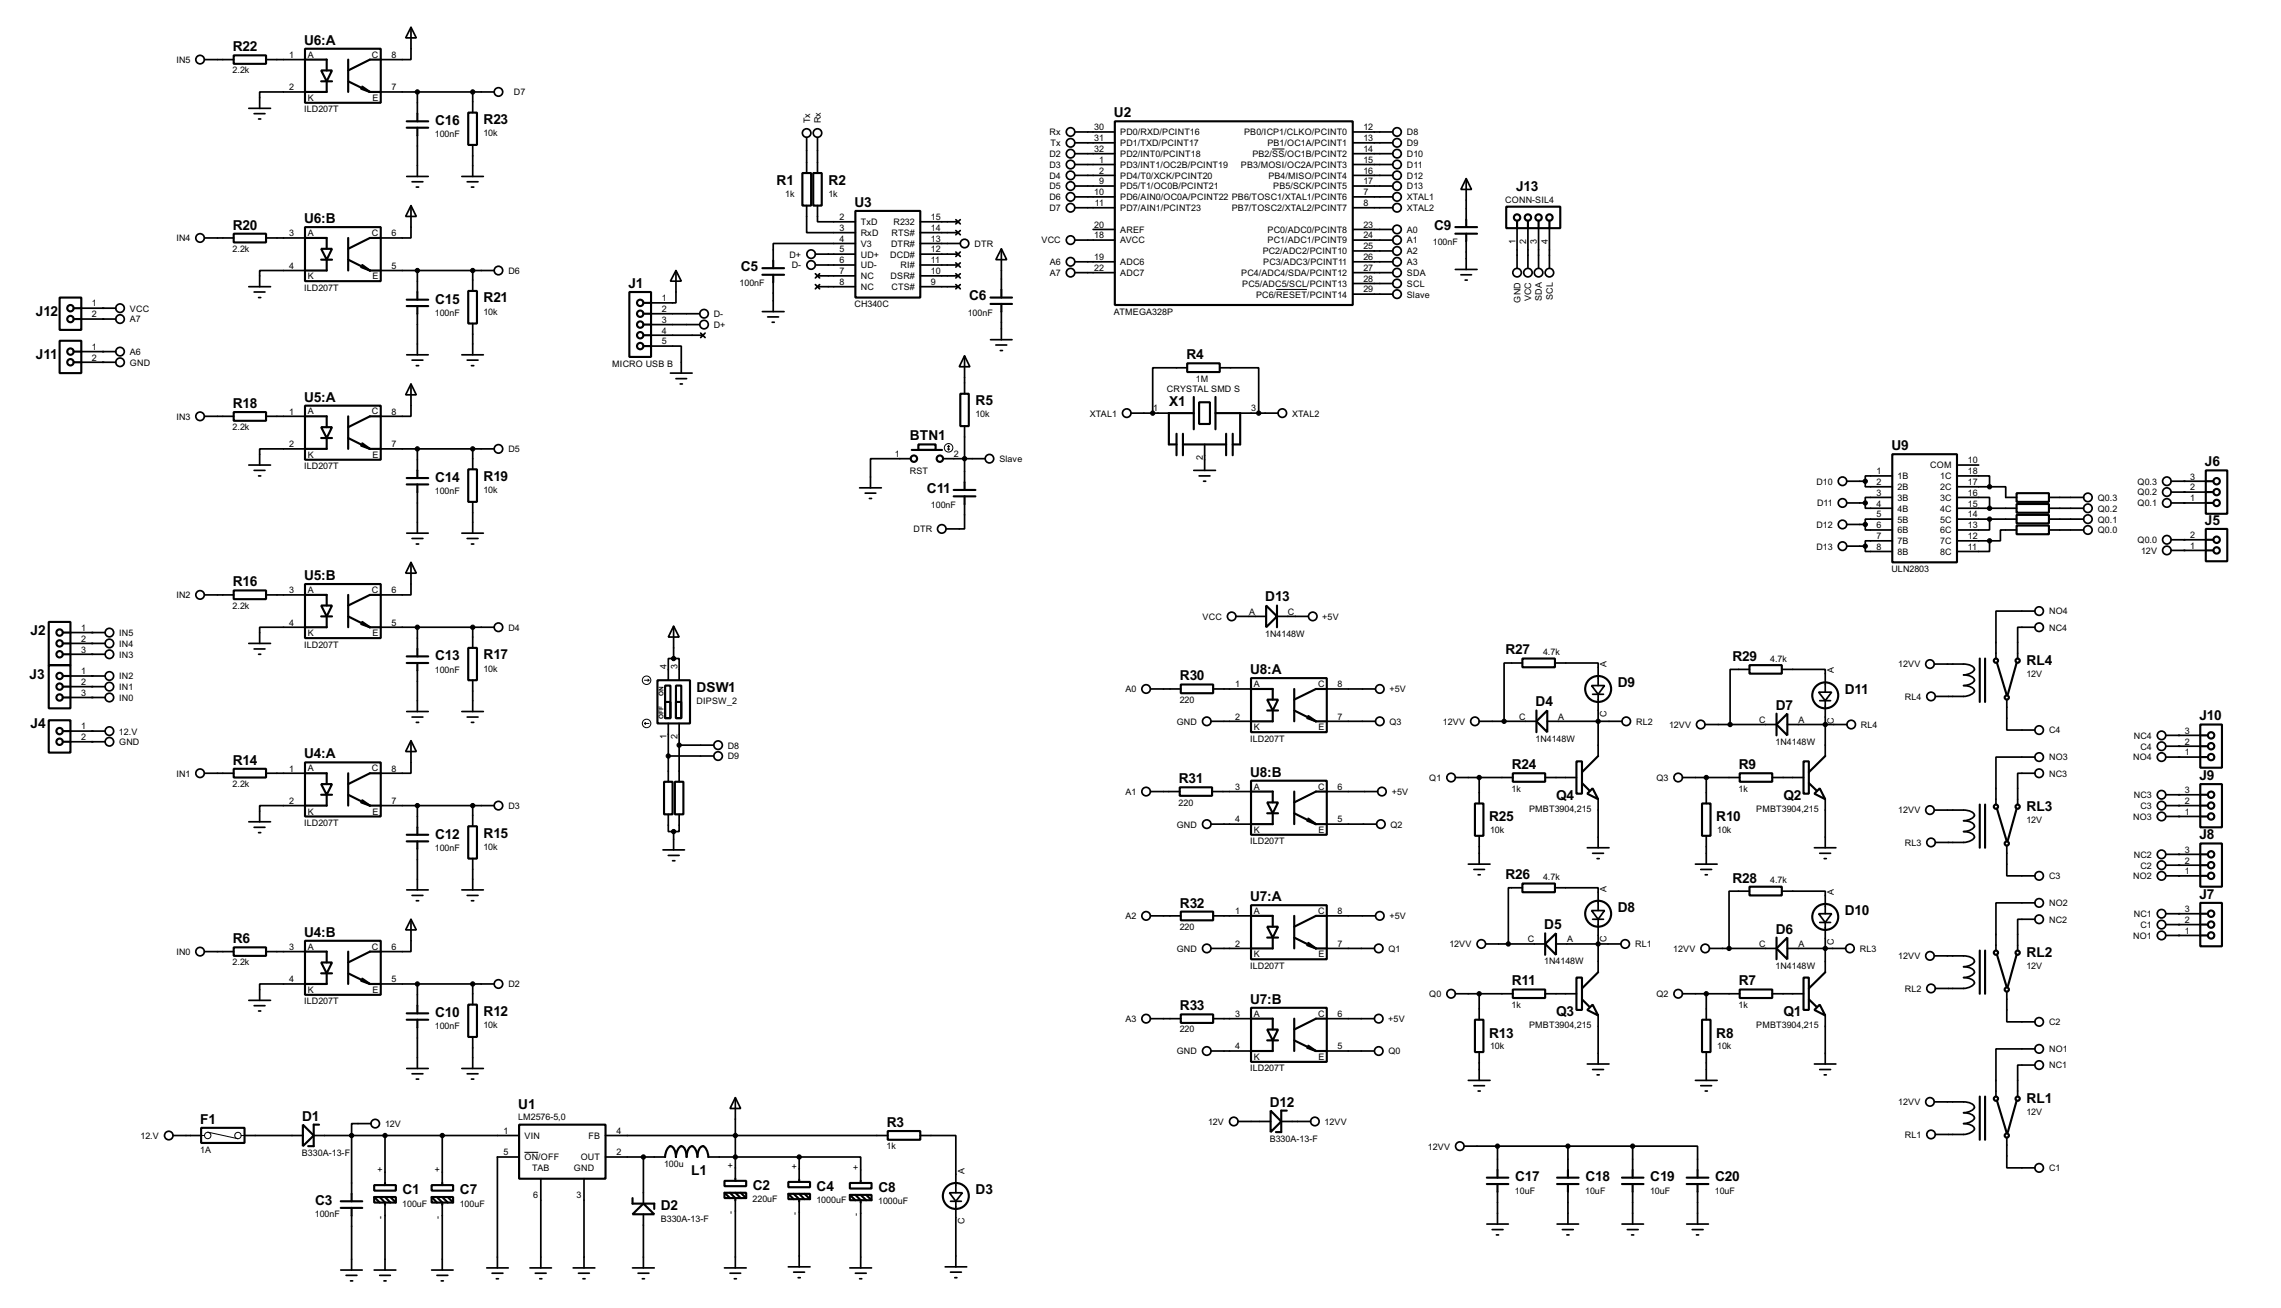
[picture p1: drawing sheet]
<svg xmlns="http://www.w3.org/2000/svg" width="536mm" height="307mm" viewBox="0 0 536 307" stroke-linecap="round" stroke-linejoin="round" font-family="sans-serif">
<defs><g id="words">
<g font-size="3.6">
<text x="71.5" y="10.5">U6:A</text>
<text x="54.7" y="12">R22</text>
<text x="102.2" y="29.4">C16</text>
<text x="113.6" y="29.2">R23</text>
<text x="261.7" y="27.5">U2</text>
<text x="182.5" y="43.4">R1</text>
<text x="194.7" y="43.4">R2</text>
<text x="356.2" y="44.9">J13</text>
<text x="54.7" y="54">R20</text>
<text x="71.5" y="52.4">U6:B</text>
<text x="200.8" y="48.6">U3</text>
<text x="336.9" y="54">C9</text>
<text x="174.1" y="63.7">C5</text>
<text x="102.2" y="71.3">C15</text>
<text x="113.6" y="71.1">R21</text>
<text x="147.7" y="67.7">J1</text>
<text x="227.7" y="70.6">C6</text>
<text x="8.5" y="74.3">J12</text>
<text x="8.5" y="84.4">J11</text>
<text x="278.7" y="84.4">R4</text>
<text x="54.7" y="95.9">R18</text>
<text x="71.5" y="94.4">U5:A</text>
<text x="229.2" y="95.2">R5</text>
<text x="274.7" y="95.5">X1</text>
<text x="213.8" y="103.5">BTN1</text>
<text x="444.4" y="105.8">U9</text>
<text x="102.2" y="113.2">C14</text>
<text x="113.6" y="112.9">R19</text>
<text x="518" y="109.6">J6</text>
<text x="217.8" y="115.7">C11</text>
<text x="518" y="123.3">J5</text>
<text x="54.7" y="137.8">R16</text>
<text x="71.5" y="136.3">U5:B</text>
<text x="297.3" y="141.3">D13</text>
<text x="7.2" y="149.2">J2</text>
<text x="102.2" y="155.2">C13</text>
<text x="113.6" y="154.9">R17</text>
<text x="353.7" y="153.8">R27</text>
<text x="407" y="155.3">R29</text>
<text x="7" y="159.6">J3</text>
<text x="277.2" y="159.9">R30</text>
<text x="293.7" y="158.4">U8:A</text>
<text x="380.1" y="161.5">D9</text>
<text x="476.1" y="156.2">RL4</text>
<text x="163.7" y="162.5">DSW1</text>
<text x="360.8" y="166">D4</text>
<text x="417.2" y="166.7">D7</text>
<text x="433.4" y="163">D11</text>
<text x="7.2" y="171.1">J4</text>
<text x="516.7" y="169.3">J10</text>
<text x="54.7" y="179.7">R14</text>
<text x="71.5" y="178.2">U4:A</text>
<text x="277" y="184">R31</text>
<text x="293.7" y="182.5">U8:B</text>
<text x="355.2" y="180.7">R24</text>
<text x="408.5" y="180.7">R9</text>
<text x="516.7" y="183.3">J9</text>
<text x="365.6" y="187.9">Q4</text>
<text x="419" y="187.9">Q2</text>
<text x="476.1" y="190.5">RL3</text>
<text x="102.2" y="197.1">C12</text>
<text x="113.6" y="196.8">R15</text>
<text x="349.9" y="193">R25</text>
<text x="403.2" y="193">R10</text>
<text x="516.7" y="197.2">J8</text>
<text x="353.7" y="206.6">R26</text>
<text x="407" y="207.4">R28</text>
<text x="277.2" y="213.2">R32</text>
<text x="293.7" y="211.7">U7:A</text>
<text x="380.1" y="214.3">D8</text>
<text x="433.4" y="215.1">D10</text>
<text x="516.7" y="211.2">J7</text>
<text x="54.7" y="221.6">R6</text>
<text x="71.5" y="220.1">U4:B</text>
<text x="362.8" y="218.3">D5</text>
<text x="417.2" y="219.3">D6</text>
<text x="476.1" y="224.8">RL2</text>
<text x="355.2" y="231.5">R11</text>
<text x="408.5" y="231.5">R7</text>
<text x="102.2" y="239">C10</text>
<text x="113.6" y="238.7">R12</text>
<text x="277.2" y="237.4">R33</text>
<text x="293.7" y="235.8">U7:B</text>
<text x="365.6" y="238.7">Q3</text>
<text x="419" y="238.7">Q1</text>
<text x="349.9" y="243.8">R13</text>
<text x="403.2" y="243.8">R8</text>
<text x="71" y="263.3">D1</text>
<text x="121.8" y="260.6">U1</text>
<text x="298.3" y="260">D12</text>
<text x="476.1" y="259.1">RL1</text>
<text x="47.1" y="264">F1</text>
<text x="208.4" y="264.8">R3</text>
<text x="162.4" y="276">L1</text>
<text x="94.6" y="280.6">C1</text>
<text x="108.1" y="280.6">C7</text>
<text x="176.9" y="279.6">C2</text>
<text x="191.9" y="279.9">C4</text>
<text x="206.4" y="280.1">C8</text>
<text x="229.2" y="280.6">D3</text>
<text x="356" y="277.6">C17</text>
<text x="372.5" y="277.6">C18</text>
<text x="387.7" y="277.6">C19</text>
<text x="402.9" y="277.6">C20</text>
<text x="74" y="283.2">C3</text>
<text x="155.3" y="284.2">D2</text>
</g>
<g font-size="2.4">
<text x="41.4" y="14.8">IN5</text>
<text x="54.7" y="17.3">2.2k</text>
<text x="68" y="13.6">1</text>
<text x="72.3" y="13.5">A</text>
<text x="87.4" y="13.5">C</text>
<text x="92" y="13.6">8</text>
<text x="68" y="21.2">2</text>
<text x="72.3" y="23.7">K</text>
<text x="87.5" y="23.7">E</text>
<text x="92" y="21.2">7</text>
<text x="120.7" y="22.4">D7</text>
<text x="71.4" y="26.4">ILD207T</text>
<text x="190.3" y="29" transform="rotate(-90 190.3 29)">Tx</text>
<text x="192.9" y="29" transform="rotate(-90 192.9 29)">Rx</text>
<text x="102.2" y="32.3">100nF</text>
<text x="113.6" y="32">10k</text>
<text x="246.6" y="31.8">Rx</text>
<text x="246.8" y="34.4">Tx</text>
<text x="257.1" y="35.7">32</text>
<text x="257.1" y="33.2">31</text>
<text x="257.1" y="30.6">30</text>
<text x="263.2" y="34.4">PD1/TXD/PCINT17</text>
<text x="263.2" y="31.8">PD0/RXD/PCINT16</text>
<text x="292.3" y="31.8">PB0/ICP1/CLKO/PCINT0</text>
<text x="297.7" y="34.4">PB1/OC1A/PCINT1</text>
<text x="320.3" y="30.6">12</text>
<text x="320.3" y="33.2">13</text>
<text x="320.3" y="35.7">14</text>
<text x="330.5" y="31.8">D8</text>
<text x="330.5" y="34.4">D9</text>
<text x="246.5" y="36.9">D2</text>
<text x="246.5" y="39.5">D3</text>
<text x="246.5" y="42">D4</text>
<text x="258.2" y="40.8">2</text>
<text x="258.2" y="38.2">1</text>
<text x="263.2" y="42">PD4/T0/XCK/PCINT20</text>
<text x="263.2" y="39.5">PD3/INT1/OC2B/PCINT19</text>
<text x="263.2" y="36.9">PD2/INT0/PCINT18</text>
<text x="291.5" y="39.5">PB3/MOSI/OC2A/PCINT3</text>
<text x="294.2" y="36.9">PB2/SS/OC1B/PCINT2</text>
<text x="298" y="42">PB4/MISO/PCINT4</text>
<text x="320.3" y="38.2">15</text>
<text x="320.3" y="40.8">16</text>
<text x="330.5" y="36.9">D10</text>
<text x="330.5" y="39.5">D11</text>
<text x="330.5" y="42">D12</text>
<text x="184.5" y="46.2">1k</text>
<text x="194.6" y="46.2">1k</text>
<text x="246.5" y="44.5">D5</text>
<text x="246.5" y="47.1">D6</text>
<text x="257.1" y="45.9">10</text>
<text x="258.2" y="43.3">9</text>
<text x="263.2" y="47.1">PD6/AIN0/OC0A/PCINT22 PB6/TOSC1/XTAL1/PCINT6</text>
<text x="263.2" y="44.5">PD5/T1/OC0B/PCINT21</text>
<text x="299.1" y="44.5">PB5/SCK/PCINT5</text>
<text x="320.3" y="43.3">17</text>
<text x="320.3" y="45.9">7</text>
<text x="330.5" y="47.1">XTAL1</text>
<text x="330.5" y="44.5">D13</text>
<text x="353.6" y="47.8">CONN-SIL4</text>
<text x="197.3" y="51.7">2</text>
<text x="202.2" y="52.9">TxD</text>
<text x="209.9" y="52.9">R232</text>
<text x="218.7" y="51.7">15</text>
<text x="246.5" y="49.6">D7</text>
<text x="257.1" y="53.5">20</text>
<text x="257.2" y="48.4">11</text>
<text x="263.2" y="49.6">PD7/AIN1/PCINT23</text>
<text x="289.4" y="49.6">PB7/TOSC2/XTAL2/PCINT7</text>
<text x="320.3" y="48.4">8</text>
<text x="320.3" y="53.5">23</text>
<text x="330.5" y="49.6">XTAL2</text>
<text x="41.4" y="56.7">IN4</text>
<text x="54.7" y="59.2">2.2k</text>
<text x="68" y="55.5">3</text>
<text x="72.3" y="55.4">A</text>
<text x="87.4" y="55.4">C</text>
<text x="92" y="55.5">6</text>
<text x="197.3" y="54.3">3</text>
<text x="197.3" y="56.8">4</text>
<text x="197.3" y="59.3">5</text>
<text x="202.2" y="55.4">RxD</text>
<text x="202.2" y="58">V3</text>
<text x="209.3" y="58">DTR#</text>
<text x="209.4" y="55.4">RTS#</text>
<text x="218.7" y="54.3">14</text>
<text x="218.7" y="56.8">13</text>
<text x="218.7" y="59.3">12</text>
<text x="228.9" y="58">DTR</text>
<text x="244.7" y="57.2">VCC</text>
<text x="257.1" y="56">18</text>
<text x="263.2" y="57.2">AVCC</text>
<text x="263.2" y="54.7">AREF</text>
<text x="296.6" y="59.8">PC2/ADC2/PCINT10</text>
<text x="297.8" y="57.2">PC1/ADC1/PCINT9</text>
<text x="297.8" y="54.7">PC0/ADC0/PCINT8</text>
<text x="320.3" y="58.6">25</text>
<text x="320.3" y="56">24</text>
<text x="330.5" y="54.7">A0</text>
<text x="330.5" y="57.2">A1</text>
<text x="330.5" y="59.8">A2</text>
<text x="336.6" y="57.7">100nF</text>
<text x="356" y="57.3" transform="rotate(-90 356 57.3)">1</text>
<text x="358.6" y="57.3" transform="rotate(-90 358.6 57.3)">2</text>
<text x="361.1" y="57.3" transform="rotate(-90 361.1 57.3)">3</text>
<text x="363.6" y="57.3" transform="rotate(-90 363.6 57.3)">4</text>
<text x="68" y="63.1">4</text>
<text x="72.3" y="65.6">K</text>
<text x="87.5" y="65.6">E</text>
<text x="92" y="63.1">5</text>
<text x="119.4" y="64.3">D6</text>
<text x="185.5" y="60.5">D+</text>
<text x="186" y="63.1">D-</text>
<text x="197.3" y="61.9">6</text>
<text x="197.3" y="64.4">7</text>
<text x="202.2" y="60.5">UD+</text>
<text x="202.2" y="63.1">UD-</text>
<text x="202.2" y="65.6">NC</text>
<text x="209.1" y="60.5">DCD#</text>
<text x="209.2" y="65.6">DSR#</text>
<text x="211.6" y="63.1">RI#</text>
<text x="218.7" y="61.9">11</text>
<text x="218.7" y="64.4">10</text>
<text x="246.6" y="62.3">A6</text>
<text x="246.6" y="64.9">A7</text>
<text x="257.1" y="61.1">19</text>
<text x="257.1" y="63.6">22</text>
<text x="263.2" y="62.3">ADC6</text>
<text x="263.2" y="64.9">ADC7</text>
<text x="291.6" y="64.9">PC4/ADC4/SDA/PCINT12</text>
<text x="296.8" y="62.3">PC3/ADC3/PCINT11</text>
<text x="320.3" y="63.6">27</text>
<text x="320.3" y="61.1">26</text>
<text x="330.5" y="64.9">SDA</text>
<text x="330.5" y="62.3">A3</text>
<text x="21.6" y="72">1</text>
<text x="71.4" y="68.3">ILD207T</text>
<text x="155.5" y="70.8">1</text>
<text x="173.8" y="67.3">100nF</text>
<text x="197.3" y="67">8</text>
<text x="202.2" y="68.1">NC</text>
<text x="209.4" y="68.1">CTS#</text>
<text x="218.7" y="67">9</text>
<text x="291.8" y="67.4">PC5/ADC5/SCL/PCINT13</text>
<text x="295.1" y="69.9">PC6/RESET/PCINT14</text>
<text x="320.3" y="68.7">29</text>
<text x="320.3" y="66.2">28</text>
<text x="330.5" y="67.4">SCL</text>
<text x="330.5" y="69.9">Slave</text>
<text x="357.2" y="71.1" transform="rotate(-90 357.2 71.1)">GND</text>
<text x="359.8" y="70.8" transform="rotate(-90 359.8 70.8)">VCC</text>
<text x="362.3" y="70.7" transform="rotate(-90 362.3 70.7)">SDA</text>
<text x="364.8" y="70.5" transform="rotate(-90 364.8 70.5)">SCL</text>
<text x="21.6" y="74.6">2</text>
<text x="30.5" y="75.8">A7</text>
<text x="30.5" y="73.2">VCC</text>
<text x="102.2" y="74.1">100nF</text>
<text x="113.6" y="73.9">10k</text>
<text x="155.5" y="73.3">2</text>
<text x="155.5" y="75.8">3</text>
<text x="167.7" y="74.5">D-</text>
<text x="167.7" y="77">D+</text>
<text x="200.7" y="72.2">CH340C</text>
<text x="227.4" y="74.1">100nF</text>
<text x="261.7" y="73.9">ATMEGA328P</text>
<text x="21.6" y="82.2">1</text>
<text x="30.5" y="83.4">A6</text>
<text x="155.5" y="78.3">4</text>
<text x="155.5" y="80.9">5</text>
<text x="21.6" y="84.7">2</text>
<text x="30.5" y="85.9">GND</text>
<text x="143.8" y="86.1">MICRO USB B</text>
<text x="281" y="89.6">1M</text>
<text x="274.1" y="92.2">CRYSTAL SMD S</text>
<text x="41.4" y="98.6">IN3</text>
<text x="54.7" y="101.1">2.2k</text>
<text x="68" y="97.4">1</text>
<text x="72.3" y="97.4">A</text>
<text x="87.4" y="97.4">C</text>
<text x="92" y="97.4">8</text>
<text x="229.2" y="98.1">10k</text>
<text x="256" y="97.9">XTAL1</text>
<text x="270.9" y="96.7">1</text>
<text x="293.9" y="96.7">3</text>
<text x="303.6" y="97.9">XTAL2</text>
<text x="68" y="105.1">2</text>
<text x="72.3" y="107.5">K</text>
<text x="87.5" y="107.5">E</text>
<text x="92" y="105.1">7</text>
<text x="119.4" y="106.3">D5</text>
<text x="210.3" y="107.3">1</text>
<text x="224.1" y="107.3">2</text>
<text x="71.4" y="110.3">ILD207T</text>
<text x="213.7" y="111.3">RST</text>
<text x="234.8" y="108.6">Slave</text>
<text x="282.6" y="108.1" transform="rotate(-90 282.6 108.1)">2</text>
<text x="426.7" y="113.9">D10</text>
<text x="440.9" y="111.4">1</text>
<text x="440.9" y="114">2</text>
<text x="445.8" y="112.6">1B</text>
<text x="453.5" y="110.1">COM</text>
<text x="455.8" y="112.6">1C</text>
<text x="462.3" y="111.4">18</text>
<text x="462.3" y="114">17</text>
<text x="462.3" y="108.9">10</text>
<text x="502.2" y="113.9">Q0.3</text>
<text x="514.5" y="112.7">3</text>
<text x="102.2" y="116.1">100nF</text>
<text x="113.6" y="115.8">10k</text>
<text x="218.7" y="119.4">100nF</text>
<text x="426.9" y="119">D11</text>
<text x="440.9" y="116.4">3</text>
<text x="440.9" y="119">4</text>
<text x="445.8" y="115.1">2B</text>
<text x="445.8" y="117.7">3B</text>
<text x="455.8" y="115.1">2C</text>
<text x="455.8" y="117.7">3C</text>
<text x="462.3" y="116.4">16</text>
<text x="462.3" y="119">15</text>
<text x="492.8" y="117.7">Q0.3</text>
<text x="502.2" y="119">Q0.1</text>
<text x="502.2" y="116.4">Q0.2</text>
<text x="514.5" y="117.8">1</text>
<text x="514.5" y="115.2">2</text>
<text x="214.6" y="125.1">DTR</text>
<text x="426.7" y="124">D12</text>
<text x="440.9" y="121.6">5</text>
<text x="440.9" y="124.1">6</text>
<text x="445.8" y="120.2">4B</text>
<text x="445.8" y="122.8">5B</text>
<text x="445.8" y="125.3">6B</text>
<text x="455.8" y="120.2">4C</text>
<text x="455.8" y="122.8">5C</text>
<text x="455.8" y="125.3">6C</text>
<text x="462.3" y="121.6">14</text>
<text x="462.3" y="124.1">13</text>
<text x="492.8" y="120.2">Q0.2</text>
<text x="492.8" y="122.8">Q0.1</text>
<text x="492.8" y="125.3">Q0.0</text>
<text x="426.7" y="129.1">D13</text>
<text x="440.9" y="126.7">7</text>
<text x="440.9" y="129.2">8</text>
<text x="445.8" y="127.9">7B</text>
<text x="445.8" y="130.4">8B</text>
<text x="455.8" y="127.9">7C</text>
<text x="455.8" y="130.4">8C</text>
<text x="462.3" y="126.7">12</text>
<text x="462.3" y="129.2">11</text>
<text x="502.2" y="127.6">Q0.0</text>
<text x="503" y="130.1">12V</text>
<text x="514.5" y="128.9">1</text>
<text x="514.5" y="126.4">2</text>
<text x="444.3" y="134.4">ULN2803</text>
<text x="41.4" y="140.6">IN2</text>
<text x="54.7" y="143">2.2k</text>
<text x="68" y="139.4">3</text>
<text x="72.3" y="139.3">A</text>
<text x="87.4" y="139.3">C</text>
<text x="92" y="139.4">6</text>
<text x="19.1" y="148.2">1</text>
<text x="28" y="149.4">IN5</text>
<text x="68" y="147">4</text>
<text x="72.3" y="149.4">K</text>
<text x="87.5" y="149.4">E</text>
<text x="92" y="147">5</text>
<text x="119.4" y="148.2">D4</text>
<text x="282.5" y="145.6">VCC</text>
<text x="293.5" y="144.4">A</text>
<text x="297.2" y="149.6">1N4148W</text>
<text x="302.6" y="144.4">C</text>
<text x="310.7" y="145.6">+5V</text>
<text x="481.4" y="148.2">NC4</text>
<text x="481.4" y="144.4">NO4</text>
<text x="19.1" y="150.8">2</text>
<text x="19.1" y="153.3">3</text>
<text x="28" y="152">IN4</text>
<text x="28" y="154.5">IN3</text>
<text x="71.4" y="152.2">ILD207T</text>
<text x="362.5" y="153.9">4.7k</text>
<text x="415.9" y="155.5">4.7k</text>
<text x="19.1" y="158.4">1</text>
<text x="19.1" y="160.9">2</text>
<text x="28" y="159.6">IN2</text>
<text x="102.2" y="158">100nF</text>
<text x="113.6" y="157.8">10k</text>
<text x="156.6" y="157.2" transform="rotate(-90 156.6 157.2)">4</text>
<text x="159.2" y="157.3" transform="rotate(-90 159.2 157.3)">3</text>
<text x="290.2" y="161.5">1</text>
<text x="294.5" y="161.4">A</text>
<text x="309.6" y="161.4">C</text>
<text x="314.3" y="161.5">8</text>
<text x="377.5" y="156.7" transform="rotate(-90 377.5 156.7)">A</text>
<text x="430.8" y="158.2" transform="rotate(-90 430.8 158.2)">A</text>
<text x="446" y="156.8">12VV</text>
<text x="476.1" y="159.1">12V</text>
<text x="19.1" y="163.5">3</text>
<text x="28" y="164.7">IN0</text>
<text x="28" y="162.1">IN1</text>
<text x="163.6" y="165.4">DIPSW_2</text>
<text x="264.4" y="162.7">A0</text>
<text x="277.2" y="165.1">220</text>
<text x="326.4" y="162.7">+5V</text>
<text x="447.5" y="164.4">RL4</text>
<text x="19.1" y="171.4">1</text>
<text x="19.1" y="173.9">2</text>
<text x="28" y="172.6">12.V</text>
<text x="156.6" y="173.7" transform="rotate(-90 156.6 173.7)">1</text>
<text x="159.2" y="173.7" transform="rotate(-90 159.2 173.7)">2</text>
<text x="276.4" y="170.3">GND</text>
<text x="290.2" y="169.1">2</text>
<text x="294.5" y="171.5">K</text>
<text x="309.7" y="171.5">E</text>
<text x="314.3" y="169.1">7</text>
<text x="326.4" y="170.3">Q3</text>
<text x="339" y="170.3">12VV</text>
<text x="356.9" y="169.1">C</text>
<text x="366.1" y="169.1">A</text>
<text x="377.5" y="168.4" transform="rotate(-90 377.5 168.4)">C</text>
<text x="384.4" y="170.3">RL2</text>
<text x="392.1" y="171">12VV</text>
<text x="413.3" y="169.8">C</text>
<text x="422.5" y="169.8">A</text>
<text x="430.8" y="170" transform="rotate(-90 430.8 170)">C</text>
<text x="437.2" y="171">RL4</text>
<text x="481.4" y="172.3">C4</text>
<text x="501.3" y="173.6">NC4</text>
<text x="513.3" y="172.4">3</text>
<text x="28" y="175.1">GND</text>
<text x="171" y="175.9">D8</text>
<text x="171" y="178.4">D9</text>
<text x="293.7" y="174.3">ILD207T</text>
<text x="360.7" y="174.3">1N4148W</text>
<text x="417.1" y="175">1N4148W</text>
<text x="481.4" y="178.7">NO3</text>
<text x="501.1" y="178.7">NO4</text>
<text x="502.8" y="176.1">C4</text>
<text x="513.3" y="177.5">1</text>
<text x="513.3" y="174.9">2</text>
<text x="41.4" y="182.5">IN1</text>
<text x="54.7" y="184.9">2.2k</text>
<text x="68" y="181.3">1</text>
<text x="72.3" y="181.2">A</text>
<text x="87.4" y="181.2">C</text>
<text x="92" y="181.3">8</text>
<text x="290.2" y="185.6">3</text>
<text x="294.5" y="185.5">A</text>
<text x="309.6" y="185.5">C</text>
<text x="314.3" y="185.6">6</text>
<text x="335.8" y="183.4">Q1</text>
<text x="355.1" y="186">1k</text>
<text x="389.1" y="183.4">Q3</text>
<text x="408.5" y="186">1k</text>
<text x="481.4" y="182.5">NC3</text>
<text x="68" y="188.9">2</text>
<text x="72.3" y="191.4">K</text>
<text x="87.5" y="191.4">E</text>
<text x="92" y="188.9">7</text>
<text x="119.4" y="190.1">D3</text>
<text x="264.4" y="186.8">A1</text>
<text x="276.9" y="189.3">220</text>
<text x="327" y="186.8">+5V</text>
<text x="359.2" y="190.8">PMBT3904,215</text>
<text x="412.6" y="190.8">PMBT3904,215</text>
<text x="446" y="191.1">12VV</text>
<text x="501.3" y="187.5">NC3</text>
<text x="502.8" y="190.1">C3</text>
<text x="513.3" y="191.4">1</text>
<text x="513.3" y="188.9">2</text>
<text x="513.3" y="186.3">3</text>
<text x="71.4" y="194.1">ILD207T</text>
<text x="276.4" y="194.4">GND</text>
<text x="290.2" y="193.2">4</text>
<text x="294.5" y="195.7">K</text>
<text x="309.7" y="195.7">E</text>
<text x="314.3" y="193.2">5</text>
<text x="326.7" y="194.4">Q2</text>
<text x="350.1" y="195.6">10k</text>
<text x="403.4" y="195.6">10k</text>
<text x="476.1" y="193.4">12V</text>
<text x="501.1" y="192.6">NO3</text>
<text x="102.2" y="199.9">100nF</text>
<text x="113.6" y="199.7">10k</text>
<text x="293.7" y="198.4">ILD207T</text>
<text x="447.5" y="198.7">RL3</text>
<text x="501.3" y="201.5">NC2</text>
<text x="513.3" y="202.8">2</text>
<text x="513.3" y="200.3">3</text>
<text x="362.5" y="206.8">4.7k</text>
<text x="377.5" y="209.6" transform="rotate(-90 377.5 209.6)">A</text>
<text x="415.9" y="207.5">4.7k</text>
<text x="481.4" y="206.6">C3</text>
<text x="501.1" y="206.6">NO2</text>
<text x="502.8" y="204.1">C2</text>
<text x="513.3" y="205.4">1</text>
<text x="264.4" y="216">A2</text>
<text x="290.2" y="214.8">1</text>
<text x="294.5" y="214.7">A</text>
<text x="309.6" y="214.7">C</text>
<text x="314.3" y="214.8">8</text>
<text x="326.4" y="216">+5V</text>
<text x="430.8" y="210.3" transform="rotate(-90 430.8 210.3)">A</text>
<text x="481.4" y="212.9">NO2</text>
<text x="501.3" y="215.5">NC1</text>
<text x="513.3" y="214.3">3</text>
<text x="277.2" y="218.5">220</text>
<text x="358.9" y="221.4">C</text>
<text x="368.1" y="221.4">A</text>
<text x="377.5" y="221.3" transform="rotate(-90 377.5 221.3)">C</text>
<text x="481.4" y="216.8">NC2</text>
<text x="501.1" y="220.6">NO1</text>
<text x="502.8" y="218">C1</text>
<text x="513.3" y="219.4">1</text>
<text x="513.3" y="216.8">2</text>
<text x="41.4" y="224.4">IN0</text>
<text x="54.7" y="226.8">2.2k</text>
<text x="68" y="223.2">3</text>
<text x="72.3" y="223.1">A</text>
<text x="87.4" y="223.1">C</text>
<text x="92" y="223.2">6</text>
<text x="276.4" y="223.6">GND</text>
<text x="290.2" y="222.4">2</text>
<text x="293.7" y="227.6">ILD207T</text>
<text x="294.5" y="224.9">K</text>
<text x="309.7" y="224.9">E</text>
<text x="314.3" y="222.4">7</text>
<text x="326.2" y="223.6">Q1</text>
<text x="340.5" y="222.6">12VV</text>
<text x="362.8" y="226.6">1N4148W</text>
<text x="384.1" y="222.6">RL1</text>
<text x="393.1" y="223.6">12VV</text>
<text x="413.3" y="222.4">C</text>
<text x="417.1" y="227.6">1N4148W</text>
<text x="422.5" y="222.4">A</text>
<text x="430.8" y="222" transform="rotate(-90 430.8 222)">C</text>
<text x="436.9" y="223.6">RL3</text>
<text x="446" y="225.4">12VV</text>
<text x="476.1" y="227.7">12V</text>
<text x="68" y="230.8">4</text>
<text x="72.3" y="233.3">K</text>
<text x="87.5" y="233.3">E</text>
<text x="92" y="230.8">5</text>
<text x="119.4" y="232">D2</text>
<text x="447.5" y="233">RL2</text>
<text x="71.4" y="236">ILD207T</text>
<text x="290.2" y="238.9">3</text>
<text x="294.5" y="238.9">A</text>
<text x="309.6" y="238.9">C</text>
<text x="314.3" y="238.9">6</text>
<text x="335.8" y="234.3">Q0</text>
<text x="355.1" y="236.8">1k</text>
<text x="389.1" y="234.3">Q2</text>
<text x="408.5" y="236.8">1k</text>
<text x="102.2" y="241.8">100nF</text>
<text x="113.6" y="241.6">10k</text>
<text x="264.4" y="240.1">A3</text>
<text x="277.2" y="242.6">220</text>
<text x="326.2" y="240.1">+5V</text>
<text x="359.2" y="241.6">PMBT3904,215</text>
<text x="412.6" y="241.6">PMBT3904,215</text>
<text x="481.4" y="240.9">C2</text>
<text x="276.4" y="247.7">GND</text>
<text x="290.2" y="246.5">4</text>
<text x="293.7" y="251.7">ILD207T</text>
<text x="294.5" y="249">K</text>
<text x="309.7" y="249">E</text>
<text x="314.3" y="246.5">5</text>
<text x="326.2" y="247.7">Q0</text>
<text x="350.1" y="246.4">10k</text>
<text x="403.4" y="246.4">10k</text>
<text x="481.4" y="251">NC1</text>
<text x="481.4" y="247.2">NO1</text>
<text x="121.7" y="263.2">LM2576-5,0</text>
<text x="446" y="259.7">12VV</text>
<text x="476.1" y="261.9">12V</text>
<text x="33" y="267.6">12.V</text>
<text x="90.5" y="264.8">12V</text>
<text x="118.3" y="266.4">1</text>
<text x="123.2" y="267.6">VIN</text>
<text x="138.2" y="267.6">FB</text>
<text x="144.8" y="266.4">4</text>
<text x="283.8" y="264.3">12V</text>
<text x="298.3" y="268.2">B330A-13-F</text>
<text x="311.2" y="264.3">12VV</text>
<text x="447.5" y="267.3">RL1</text>
<text x="47" y="270.8">1A</text>
<text x="70.9" y="271.5">B330A-13-F</text>
<text x="90" y="275.3" transform="rotate(-90 90 275.3)">+</text>
<text x="103.5" y="275.3" transform="rotate(-90 103.5 275.3)">+</text>
<text x="118.3" y="271.4">5</text>
<text x="123.2" y="272.6">ON/OFF</text>
<text x="125" y="275.2">TAB</text>
<text x="134.8" y="275.2">GND</text>
<text x="136.4" y="272.6">OUT</text>
<text x="144.8" y="271.4">2</text>
<text x="156" y="274.1">100u</text>
<text x="172.3" y="274.4" transform="rotate(-90 172.3 274.4)">+</text>
<text x="187.4" y="274.6" transform="rotate(-90 187.4 274.6)">+</text>
<text x="201.8" y="274.9" transform="rotate(-90 201.8 274.9)">+</text>
<text x="208.3" y="270">1k</text>
<text x="226.6" y="275.8" transform="rotate(-90 226.6 275.8)">A</text>
<text x="335.5" y="270.1">12VV</text>
<text x="481.4" y="275.2">C1</text>
<text x="125.3" y="281.5">6</text>
<text x="135.4" y="281.5">3</text>
<text x="355.9" y="280.4">10uF</text>
<text x="372.4" y="280.4">10uF</text>
<text x="387.7" y="280.4">10uF</text>
<text x="402.9" y="280.4">10uF</text>
<text x="74" y="286">100nF</text>
<text x="90" y="286.3" transform="rotate(-90 90 286.3)">-</text>
<text x="94.5" y="283.5">100uF</text>
<text x="103.5" y="286.3" transform="rotate(-90 103.5 286.3)">-</text>
<text x="108" y="283.5">100uF</text>
<text x="155.2" y="287">B330A-13-F</text>
<text x="172.4" y="285.2" transform="rotate(-90 172.4 285.2)">-</text>
<text x="176.8" y="282.5">220uF</text>
<text x="187.4" y="285.5" transform="rotate(-90 187.4 285.5)">-</text>
<text x="191.8" y="282.7">1000uF</text>
<text x="201.8" y="285.7" transform="rotate(-90 201.8 285.7)">-</text>
<text x="206.3" y="283">1000uF</text>
<text x="226.6" y="287.6" transform="rotate(-90 226.6 287.6)">C</text>
</g>
<g font-size="1.7">
<text x="155.9" y="163.4" transform="rotate(-90 155.9 163.4)">ON</text>
<text x="155.9" y="168.9" transform="rotate(-90 155.9 168.9)">OFF</text>
</g>
</g></defs>
<g fill="none" stroke="#000" stroke-width=".4">
<path d="M48.1 14h6.8M62.5 14h9.2M96.6 6.4l1.2 2.5h-2.5zM96.6 6.4v7.6h-7.1M58.5 25.5h5.1M59.7 26.7h2.6M60.8 28h.5M71.7 21.6h-10.7v3.9M89.5 21.6h26.6M98.1 21.6v5.1M98.1 31.8v9.7M111.1 21.6v4.9"/>
<path d="M111.1 34.1v7.4M189.5 32.3v8.4M192.1 32.3v8.4M252.5 31h9.4M252.5 33.6h9.4M252.5 38.7h9.4M252.5 36.1h9.4M317.8 31h9.4M317.8 33.6h9.4M317.8 38.7h9.4M317.8 36.1h9.4M48.1 55.9h6.8"/>
<path d="M62.5 55.9h9.2M95.6 41.5h5M96.6 48.3l1.2 2.6h-2.5zM96.6 48.3v7.6h-7.1M96.8 42.7h2.6M97.8 44h.6M108.5 41.5h5.1M109.8 42.7h2.5M110.8 44h.5M189.5 48.3v6.4h11.5M191.6 59.7h9.4M192.1 48.3v3.8h8.9"/>
<path d="M201 57.2h-19.3v4.1M216.2 59.7h8.9M216.2 52.1h8.9M216.2 54.7h8.9M216.2 57.2h9.4M224.6 59.2l1 1.1M224.6 54.2l1 1M224.6 51.6l1 1M225.6 59.2l-1 1.1M225.6 54.2l-1 1M225.6 51.6l-1 1M235.3 58.5l1.2 2.5h-2.5z"/>
<path d="M235.3 58.5v9.6M252.5 46.3h9.4M252.5 43.7h9.4M252.5 41.2h9.4M252.5 48.8h9.4M252.5 56.4h9.4M256.8 53.9h5.1M317.8 46.3h9.4M317.8 43.7h9.4M317.8 41.2h9.4M317.8 48.8h9.4M317.8 56.4h9.4"/>
<path d="M317.8 53.9h9.4M317.8 59h9.4M344.5 42l1.2 2.5h-2.5zM344.5 42v9.6M344.5 56.7v6.6M356.4 53.6v9.4M359 53.6v9.4M361.5 53.6v9.4M364 53.6v9.4M19.1 75h8.1M19.1 72.4h8.1M58.5 67.4h5.1"/>
<path d="M59.7 68.6h2.6M60.8 69.9h.5M71.7 63.6h-10.7v3.8M89.5 63.6h26.6M98.1 63.6v5M98.1 73.7v9.7M111.1 63.6v4.8M111.1 76v7.4M153 78.8h12.2M153 73.7h11.4M153 76.3h11.4M158.8 63.6l1.3 2.5h-2.6z"/>
<path d="M158.8 63.6v7.6h-5.8M164.6 78.3l1.1 1M165.7 78.3l-1.1 1M179.1 73.2h5.1M180.4 74.5h2.5M181.4 75.7h.5M181.7 66.3v6.9M191.6 62.3h9.4M191.6 64.3l1 1M191.6 66.9l1 1M192.1 64.8h8.9M192.1 67.4h8.9"/>
<path d="M192.6 64.3l-1 1M192.6 66.9l-1 1M216.2 62.3h8.9M216.2 64.8h8.9M216.2 67.4h8.9M224.6 66.9l1 1M224.6 64.3l1 1M224.6 61.8l1 1M225.6 66.9l-1 1M225.6 64.3l-1 1M225.6 61.8l-1 1M232.7 79.8h5.1"/>
<path d="M235.3 73.2v6.6M252.5 64.1h9.4M252.5 61.5h9.4M317.8 69.1h9.4M317.8 66.6h9.4M317.8 64.1h9.4M317.8 61.5h9.4M341.9 63.3h5.1M343.2 64.6h2.5M344.2 65.8h.5M19.1 85.1h8.1M19.1 82.6h8.1"/>
<path d="M48.1 97.8h6.8M62.5 97.8h9.2M95.6 83.4h5M96.6 90.2l1.2 2.6h-2.5zM96.6 90.2v7.6h-7.1M96.8 84.6h2.6M97.8 85.9h.6M108.5 83.4h5.1M109.8 84.6h2.5M110.8 85.9h.5M153 81.3h7.1v6.4M157.5 87.7h5.1"/>
<path d="M158.8 89h2.5M159.8 90.2h.5M226.6 83.6l1.3 2.6h-2.5zM226.6 83.6v8.9M234 81.1h2.5M235 82.4h.5M265.7 97.1h8.9M278.9 86.4h-8.1v10.7M286.6 86.4h9.1v10.7M291.4 97.1h8.9M58.5 109.3h5.1M59.7 110.5h2.6"/>
<path d="M60.8 111.8h.5M71.7 105.5h-10.7v3.8M89.5 105.5h26.6M98.1 105.5v5M98.1 115.6v9.7M111.1 105.5v4.8M111.1 117.9v7.4M202 114.6h5.1M203.3 115.9h2.5M204.3 117.1h.5M214 107.8h-9.5v6.8M221.6 107.8h9.8"/>
<path d="M226.6 118.4v5.9h-4.3M226.6 100.1v13.2M280.5 110.5h5.1M281.7 111.8h2.6M282.8 113.1h.5M283 104.4v6.1M433.9 118.2h4.3M433.9 113.1h4.3M438.2 118.2v1.2h6.4M438.2 113.1v1.3h6.4M444.6 116.9h-6.4v1.3M444.6 111.8h-6.4v1.3"/>
<path d="M459.8 116.9h7.6v2.5M459.8 111.8h7.6v2.6M459.8 119.4h14M459.8 114.4h7.6M459.8 109.3h5.1M467.4 114.4h3.8v2.5h2.6M481.4 119.4h8.1M481.4 116.9h8.1M510.1 118.2h8.1M510.1 113.1h8.1M510.1 115.6h8.1M48.1 139.8h6.8"/>
<path d="M62.5 139.8h9.2M95.6 125.3h5M96.6 132.1l1.2 2.6h-2.5zM96.6 132.1v7.7h-7.1M96.8 126.5h2.6M97.8 127.8h.6M108.5 125.3h5.1M109.8 126.5h2.5M110.8 127.8h.5M433.9 128.3h4.3M433.9 123.2h4.3M438.2 128.3v1.3h6.4"/>
<path d="M438.2 123.2v1.3h6.4M444.6 127.1h-6.4v1.2M444.6 122h-6.4v1.2M459.8 127.1h7.6M459.8 122h14M467.4 127.1v2.5h-7.6M467.4 122v2.5h-7.6M473.8 124.5h-3.8v2.6h-2.6M481.4 122h8.1M481.4 124.5h8.1M510.1 126.8h8.1M510.1 129.3h8.1"/>
<path d="M16.6 151.2h8.1M16.6 148.6h8.1M16.6 158.8h8.1M16.6 153.7h8.1M58.5 151.2h5.1M59.7 152.5h2.6M60.8 153.7h.5M71.7 147.4h-10.7v3.8M89.5 147.4h26.6M98.1 147.4v5.1M98.1 157.5v9.7M111.1 147.4v4.8"/>
<path d="M111.1 159.8v7.4M158.3 147.1l1.3 2.6h-2.6zM158.3 154.7h1.3v5.1M158.3 154.7h-1.3v5.1M158.3 147.1v7.6M290.4 144.8h7.1M300 144.8h7.4M357.7 155.8h-4.3v13.7M365.3 155.8h10.2v5.3M411 157.3h-4.5v12.9M418.6 157.3h10.2v5.3M454.5 156h7.4a2.08 2.08 0 0 1 2 1.3 2.76 2.76 0 0 1-2.6 1.3h.6a2.08 2.08 0 0 1 2 1.2 2.75 2.75 0 0 1-2.6 1.3h.6a2.04 2.04 0 0 1 2 1.3 2.75 2.75 0 0 1-2.6 1.2h-6.6"/>
<path d="M478.1 147.4h-4.1v7.3M478.1 143.6h-9.2v11.1M16.6 163.9h8.1M16.6 161.3h8.1M16.6 174.3h8.1M16.6 171.8h8.1M95.6 167.2h5M96.6 174l1.2 2.6h-2.5zM96.6 174v7.7h-7.1M96.8 168.5h2.6M97.8 169.7h.6M108.5 167.2h5.1"/>
<path d="M109.8 168.5h2.5M110.8 169.7h.5M157 170v13.7M157 177.6h10.7M159.6 170v13.7M159.6 175.1h8.1M270.3 161.9h7.1M284.5 169.5h9.4M285 161.9h8.9M311.7 169.5h11.4M311.7 161.9h11.4M347.5 169.5h13.5"/>
<path d="M363.5 169.5h17.6M373.9 161.1h3.1l-1.5 2zM374.2 163.1h2.5M375.5 163.1v14.5M400.6 170.2h16.8M419.9 170.2h14M427.3 162.6h3l-1.5 2zM427.5 164.6h2.6M428.8 164.6v13M471.5 164.4v7.1h6.6M478.1 177.9h-9.2v11.1M508.8 177.9h8.1"/>
<path d="M508.8 172.8h8.1M508.8 175.3h8.1M48.1 181.7h6.8M58.5 193.1h5.1M59.7 194.4h2.6M60.8 195.6h.5M62.5 181.7h9.2M71.7 189.3h-10.7v3.8M89.5 189.3h26.6M98.1 189.3v5.1M98.1 199.4v9.7M111.1 189.3v4.8"/>
<path d="M155.8 199.7h5M157 191.3v4.1h1.3M158.3 195.4v4.3M159.6 191.3v4.1h-1.3M270.3 186h6.9M284.5 193.6h9.4M284.8 186h9.1M311.7 186h12M311.7 193.6h11.7M341.9 182.7h13.5M347.5 182.7v6.1M347.5 196.4v6.6"/>
<path d="M363 182.7h7.4M372.9 199.2h5.1M375.5 187.8v11.4M395.3 182.7h13.4M400.9 182.7v6.1M400.9 196.4v6.6M416.4 182.7h7.3M426.3 199.2h5M428.8 187.8v11.4M454.5 190.3h7.4a2.08 2.08 0 0 1 2 1.3 2.75 2.75 0 0 1-2.6 1.2h.6a2.04 2.04 0 0 1 2 1.3 2.75 2.75 0 0 1-2.6 1.3h.6a2.04 2.04 0 0 1 2 1.3 2.75 2.75 0 0 1-2.6 1.2h-6.6M471.5 198.7v7.1h6.6M478.1 181.7h-4.1v7.3"/>
<path d="M508.8 189.3h8.1M508.8 191.8h8.1M508.8 186.7h8.1M95.6 209.1h5M96.6 216l1.2 2.5h-2.5zM96.6 216v7.6h-7.1M96.8 210.4h2.6M97.8 211.6h.6M108.5 209.1h5.1M109.8 210.4h2.5M110.8 211.6h.5M111.1 201.7v7.4"/>
<path d="M157 201h2.6M158 202.2h.6M270.3 215.2h7.1M285 215.2h8.9M311.7 215.2h11.4M345 203h5.1M346.3 204.3h2.5M347.3 205.5h.5M357.7 208.6h-3.3v13.2M365.3 208.6h10.2v5.3M373.9 213.9h3.1l-1.5 2.1zM374.2 200.5h2.5"/>
<path d="M374.2 216h2.5M375.2 201.7h.5M375.5 216v12.4M398.3 203h5.1M399.6 204.3h2.5M400.6 205.5h.5M411 209.4h-4.8v13.4M418.6 209.4h10.2v5.3M427.3 214.7h3l-1.5 2zM427.5 200.5h2.6M427.5 216.7h2.6M428.6 201.7h.5"/>
<path d="M428.8 216.7v11.7M478.1 216h-4.1v7.3M478.1 212.1h-9.2v11.2M508.8 205.8h8.1M508.8 217.2h8.1M508.8 219.8h8.1M508.8 214.7h8.1M508.8 200.7h8.1M508.8 203.3h8.1M48.1 223.6h6.8M58.5 235h5.1M59.7 236.3h2.6"/>
<path d="M60.8 237.5h.5M62.5 223.6h9.2M71.7 231.2h-10.7v3.8M89.5 231.2h26.6M98.1 231.2v5.1M111.1 231.2v4.8M270.3 239.3h7.1M284.5 222.8h9.4M285 239.3h8.9M311.7 222.8h11.2M311.7 239.3h11.2M341.9 233.5h13.5"/>
<path d="M347.5 233.5v6.1M349.1 221.8h13.9M363 233.5h7.4M365.6 221.8h15.2M375.5 238.6v11.4M395.3 233.5h13.4M400.9 233.5v6.1M401.6 222.8h15.8M416.4 233.5h7.3M419.9 222.8h13.7M428.8 238.6v11.4M454.5 224.6h7.4a2.04 2.04 0 0 1 2 1.3 2.75 2.75 0 0 1-2.6 1.2h.6a2.04 2.04 0 0 1 2 1.3 2.75 2.75 0 0 1-2.6 1.3h.6a2.08 2.08 0 0 1 2 1.2 2.76 2.76 0 0 1-2.6 1.3h-6.6"/>
<path d="M471.5 233v7.1h6.6M95.6 251h5M96.8 252.3h2.6M97.8 253.5h.6M98.1 241.4v9.6M108.5 251h5.1M109.8 252.3h2.5M110.8 253.5h.5M111.1 243.6v7.4M172.8 257.9l1.2 2.5h-2.5zM172.8 257.9v19M284.5 246.9h9.4"/>
<path d="M311.7 246.9h11.2M345 253.8h5.1M346.3 255.1h2.5M347.3 256.3h.5M347.5 247.2v6.6M372.9 250h5.1M374.2 251.3h2.5M375.2 252.5h.5M398.3 253.8h5.1M399.6 255.1h2.5M400.6 256.3h.5M400.9 247.2v6.6"/>
<path d="M426.3 250h5M427.5 251.3h2.6M428.6 252.5h.5M454.5 258.9h7.4a2.04 2.04 0 0 1 2 1.3 2.75 2.75 0 0 1-2.6 1.2h.6a2.08 2.08 0 0 1 2 1.3 2.76 2.76 0 0 1-2.6 1.3h.6a2.08 2.08 0 0 1 2 1.2 2.76 2.76 0 0 1-2.6 1.3h-6.6M478.1 250.2h-4.1v7.4M478.1 246.4h-9.2v11.2M40.7 266.8h6.6M57.5 266.8h13.7M73.7 266.8h48.3M87.2 264h-4.6v16.5M90.5 266.8v11.1M103.9 266.8v11.1"/>
<path d="M122 271.8h-5.1v26.1M127.1 276.9v21M137.2 276.9v21M142.3 266.8h66.3M142.3 271.8h14M151.2 271.8v11M166.4 271.8h21.4M187.8 271.8h14.4v5.6M187.8 271.8v5.4M216.2 266.8h8.4v13.4M290.9 263.5h7.6M301 263.5h6.9"/>
<path d="M344 269.3h39.6M351.8 269.3v5.6M351.8 280v7.6M368.4 269.3v5.6M368.4 280v7.6M383.6 269.3h15.2v5.6M383.6 269.3v5.6M383.6 280v7.6M398.8 280v7.6M471.5 267.3v7.1h6.6M80.1 298.4h5M81.3 299.6h2.6"/>
<path d="M82.6 285.6v12.8M87.9 298.4h5.1M89.2 299.6h2.5M90.5 283v15.4M101.4 298.4h5.1M102.7 299.6h2.5M103.9 283v15.4M114.4 297.9h5M115.6 299.1h2.6M124.5 297.9h5.1M125.8 299.1h2.5M134.7 297.9h5.1"/>
<path d="M135.9 299.1h2.6M148.6 297.9h5.1M149.9 299.1h2.6M151.2 285.3v12.6M170.2 297.9h5.1M171.5 299.1h2.5M172.8 282v15.9M185.2 297.6h5.1M186.5 298.9h2.5M187.8 282.2v15.4M199.7 297.9h5.1M201 299.1h2.5"/>
<path d="M202.2 282.5v15.4M222.1 297.6h5M223.1 280.2h3l-1.5 2zM223.3 298.9h2.6M223.3 282.2h2.6M224.6 282.2v15.4M349.3 287.6h5.1M350.6 288.9h2.5M351.6 290.1h.5M365.8 287.6h5.1M367.1 288.9h2.5M368.1 290.1h.5"/>
<path d="M381.1 287.6h5M382.3 288.9h2.6M383.3 290.1h.5M396.3 287.6h5.1M397.6 288.9h2.5M398.6 290.1h.5M82.4 300.9h.5M90.2 300.9h.5M103.7 300.9h.5M116.6 300.4h.5M126.8 300.4h.5M137 300.4h.5"/>
<path d="M150.9 300.4h.5M172.5 300.4h.5M187.5 300.2h.5M202 300.4h.5M224.3 300.2h.5"/>
<circle cx="47" cy="14" r="1"/>
<circle cx="117.1" cy="21.6" r="1"/>
<circle cx="189.5" cy="31.3" r="1"/>
<circle cx="192" cy="31.3" r="1"/>
<circle cx="251.5" cy="36.1" r="1"/>
<circle cx="251.5" cy="38.7" r="1"/>
<circle cx="251.5" cy="33.6" r="1"/>
<circle cx="251.5" cy="31" r="1"/>
<circle cx="328.2" cy="33.6" r="1"/>
<circle cx="328.2" cy="36.1" r="1"/>
<circle cx="328.2" cy="38.7" r="1"/>
<circle cx="328.2" cy="31" r="1"/>
<circle cx="47" cy="55.9" r="1"/>
<circle cx="190.5" cy="59.7" r="1"/>
<circle cx="226.6" cy="57.2" r="1"/>
<circle cx="251.5" cy="48.8" r="1"/>
<circle cx="251.5" cy="41.2" r="1"/>
<circle cx="251.5" cy="46.3" r="1"/>
<circle cx="251.5" cy="43.7" r="1"/>
<circle cx="251.5" cy="56.4" r="1"/>
<circle cx="328.2" cy="46.3" r="1"/>
<circle cx="328.2" cy="41.2" r="1"/>
<circle cx="328.2" cy="48.8" r="1"/>
<circle cx="328.2" cy="43.7" r="1"/>
<circle cx="328.2" cy="53.9" r="1"/>
<circle cx="328.2" cy="56.4" r="1"/>
<circle cx="328.2" cy="59" r="1"/>
<circle cx="28.2" cy="72.4" r="1"/>
<circle cx="28.2" cy="75" r="1"/>
<circle cx="117.1" cy="63.6" r="1"/>
<circle cx="165.4" cy="73.7" r="1"/>
<circle cx="165.4" cy="76.3" r="1"/>
<circle cx="190.5" cy="62.3" r="1"/>
<circle cx="251.5" cy="64.1" r="1"/>
<circle cx="251.5" cy="61.5" r="1"/>
<circle cx="328.2" cy="64.1" r="1"/>
<circle cx="328.2" cy="61.5" r="1"/>
<circle cx="328.2" cy="66.6" r="1"/>
<circle cx="328.2" cy="69.1" r="1"/>
<circle cx="356.4" cy="64.1" r="1"/>
<circle cx="358.9" cy="64.1" r="1"/>
<circle cx="361.4" cy="64.1" r="1"/>
<circle cx="364" cy="64.1" r="1"/>
<circle cx="28.2" cy="82.6" r="1"/>
<circle cx="28.2" cy="85.1" r="1"/>
<circle cx="47" cy="97.8" r="1"/>
<circle cx="264.7" cy="97.1" r="1"/>
<circle cx="301.2" cy="97.1" r="1"/>
<circle cx="117.1" cy="105.5" r="1"/>
<circle cx="232.4" cy="107.8" r="1"/>
<circle cx="432.8" cy="113.1" r="1"/>
<circle cx="432.8" cy="118.2" r="1"/>
<circle cx="490.5" cy="116.9" r="1"/>
<circle cx="490.5" cy="119.4" r="1"/>
<circle cx="509" cy="115.6" r="1"/>
<circle cx="509" cy="113.1" r="1"/>
<circle cx="509" cy="118.2" r="1"/>
<circle cx="47" cy="139.8" r="1"/>
<circle cx="221.2" cy="124.3" r="1"/>
<circle cx="432.8" cy="123.2" r="1"/>
<circle cx="432.8" cy="128.3" r="1"/>
<circle cx="490.5" cy="122" r="1"/>
<circle cx="490.5" cy="124.5" r="1"/>
<circle cx="509" cy="129.3" r="1"/>
<circle cx="509" cy="126.8" r="1"/>
<circle cx="25.7" cy="153.7" r="1"/>
<circle cx="25.7" cy="148.6" r="1"/>
<circle cx="25.7" cy="151.2" r="1"/>
<circle cx="25.7" cy="158.8" r="1"/>
<circle cx="117.1" cy="147.4" r="1"/>
<circle cx="289.3" cy="144.8" r="1"/>
<circle cx="308.4" cy="144.8" r="1"/>
<circle cx="453.4" cy="156" r="1"/>
<circle cx="479" cy="147.4" r="1"/>
<circle cx="479" cy="143.6" r="1"/>
<circle cx="25.7" cy="163.9" r="1"/>
<circle cx="25.7" cy="174.3" r="1"/>
<circle cx="25.7" cy="171.8" r="1"/>
<circle cx="25.7" cy="161.3" r="1"/>
<circle cx="168.7" cy="175.1" r="1"/>
<circle cx="168.7" cy="177.6" r="1"/>
<circle cx="269.2" cy="161.9" r="1"/>
<circle cx="283.5" cy="169.5" r="1"/>
<circle cx="324.1" cy="161.9" r="1"/>
<circle cx="324.1" cy="169.5" r="1"/>
<circle cx="346.5" cy="169.5" r="1"/>
<circle cx="382" cy="169.5" r="1"/>
<circle cx="399.5" cy="170.2" r="1"/>
<circle cx="434.9" cy="170.2" r="1"/>
<circle cx="453.6" cy="163.6" r="1"/>
<circle cx="479" cy="171.5" r="1"/>
<circle cx="479" cy="177.9" r="1"/>
<circle cx="507.8" cy="177.9" r="1"/>
<circle cx="507.8" cy="175.3" r="1"/>
<circle cx="507.8" cy="172.8" r="1"/>
<circle cx="47" cy="181.7" r="1"/>
<circle cx="117.1" cy="189.3" r="1"/>
<circle cx="269.2" cy="186" r="1"/>
<circle cx="283.5" cy="193.6" r="1"/>
<circle cx="324.4" cy="193.6" r="1"/>
<circle cx="324.6" cy="186" r="1"/>
<circle cx="340.9" cy="182.7" r="1"/>
<circle cx="394.2" cy="182.7" r="1"/>
<circle cx="453.4" cy="190.3" r="1"/>
<circle cx="453.6" cy="197.9" r="1"/>
<circle cx="479" cy="181.7" r="1"/>
<circle cx="507.8" cy="186.7" r="1"/>
<circle cx="507.8" cy="189.3" r="1"/>
<circle cx="507.8" cy="191.8" r="1"/>
<circle cx="269.2" cy="215.2" r="1"/>
<circle cx="324.1" cy="215.2" r="1"/>
<circle cx="479" cy="212.1" r="1"/>
<circle cx="479" cy="205.8" r="1"/>
<circle cx="479" cy="216" r="1"/>
<circle cx="507.8" cy="219.8" r="1"/>
<circle cx="507.8" cy="217.2" r="1"/>
<circle cx="507.8" cy="205.8" r="1"/>
<circle cx="507.8" cy="214.7" r="1"/>
<circle cx="507.8" cy="203.3" r="1"/>
<circle cx="507.8" cy="200.7" r="1"/>
<circle cx="47" cy="223.6" r="1"/>
<circle cx="117.1" cy="231.2" r="1"/>
<circle cx="269.2" cy="239.3" r="1"/>
<circle cx="283.5" cy="222.8" r="1"/>
<circle cx="323.9" cy="239.3" r="1"/>
<circle cx="323.9" cy="222.8" r="1"/>
<circle cx="340.9" cy="233.5" r="1"/>
<circle cx="348" cy="221.8" r="1"/>
<circle cx="381.8" cy="221.8" r="1"/>
<circle cx="394.2" cy="233.5" r="1"/>
<circle cx="400.6" cy="222.8" r="1"/>
<circle cx="434.6" cy="222.8" r="1"/>
<circle cx="453.4" cy="224.6" r="1"/>
<circle cx="453.6" cy="232.2" r="1"/>
<circle cx="283.5" cy="246.9" r="1"/>
<circle cx="323.9" cy="246.9" r="1"/>
<circle cx="453.4" cy="258.9" r="1"/>
<circle cx="479" cy="240.1" r="1"/>
<circle cx="479" cy="250.2" r="1"/>
<circle cx="479" cy="246.4" r="1"/>
<circle cx="39.6" cy="266.8" r="1"/>
<circle cx="88.1" cy="264" r="1"/>
<circle cx="289.8" cy="263.5" r="1"/>
<circle cx="308.9" cy="263.5" r="1"/>
<circle cx="342.9" cy="269.3" r="1"/>
<circle cx="453.6" cy="266.5" r="1"/>
<circle cx="479" cy="274.4" r="1"/>
</g>
<g fill="#000">
<circle cx="24.2" cy="72.4" r=".2"/>
<circle cx="24.2" cy="75" r=".2"/>
<circle cx="24.2" cy="82.6" r=".2"/>
<circle cx="24.2" cy="85.1" r=".2"/>
<circle cx="513.1" cy="115.6" r=".2"/>
<circle cx="513.1" cy="113.1" r=".2"/>
<circle cx="513.1" cy="118.2" r=".2"/>
<circle cx="513.1" cy="126.8" r=".2"/>
<circle cx="513.1" cy="129.3" r=".2"/>
<circle cx="21.6" cy="148.6" r=".2"/>
<circle cx="21.6" cy="151.2" r=".2"/>
<circle cx="21.6" cy="153.7" r=".2"/>
<circle cx="21.6" cy="158.8" r=".2"/>
<circle cx="21.6" cy="171.8" r=".2"/>
<circle cx="21.6" cy="161.3" r=".2"/>
<circle cx="21.6" cy="163.9" r=".2"/>
<circle cx="21.6" cy="174.3" r=".2"/>
<circle cx="511.9" cy="172.8" r=".2"/>
<circle cx="511.9" cy="177.9" r=".2"/>
<circle cx="511.9" cy="175.3" r=".2"/>
<circle cx="511.9" cy="186.7" r=".2"/>
<circle cx="511.9" cy="191.8" r=".2"/>
<circle cx="511.9" cy="189.3" r=".2"/>
<circle cx="511.9" cy="217.2" r=".2"/>
<circle cx="511.9" cy="219.8" r=".2"/>
<circle cx="511.9" cy="214.7" r=".2"/>
<circle cx="511.9" cy="205.8" r=".2"/>
<circle cx="511.9" cy="200.7" r=".2"/>
<circle cx="511.9" cy="203.3" r=".2"/>
</g>
<g fill="none" stroke="#000" stroke-width=".5">
<path d="M54.9 13h7.6v2h-7.6zM71.7 11.5h17.8v12.7h-17.8zM71.7 14h5.1v2.6M75.5 16.6h2.5l-1.2 2.5zM75.5 19.1h2.5M76.8 19.1v2.5h-5.1M81.8 14v7.6M81.8 19.1l5.1 2.5M89.5 14h-2.6l-5.1 2.6M84.9 20.9l2 .7M85.1 20.4l1.8 1.2M86.9 21.6h2.6"/>
<path d="M95.6 28.5h5M95.6 30h5M98.1 26.7v1.8M98.1 30v1.8M110 26.5h2.1v7.6h-2.1zM261.9 28.5h55.9v43.2h-55.9zM54.9 54.9h7.6v2.1h-7.6zM71.7 53.4h17.8v12.7h-17.8zM71.7 55.9h5.1v2.6M75.5 58.5h2.5l-1.2 2.5zM81.8 55.9v7.7M89.5 55.9h-2.6l-5.1 2.6"/>
<path d="M188.5 40.7h2.1v7.6h-2.1zM191.1 40.7h2v7.6h-2zM201 49.6h15.2v20.3h-15.2zM341.9 53.4h5.1M341.9 54.9h5.1M344.5 51.6v1.8M344.5 54.9v1.8M353.9 48.6h12.7v5h-12.7zM356.4 51.9v1.7M359 51.9v1.7M361.5 51.9v1.7M364 51.9v1.7"/>
<path d="M14 69.9h5.1v7.6h-5.1zM17.3 72.4h1.8M17.3 75h1.8M75.5 61h2.5M76.8 61v2.6h-5.1M81.8 61l5.1 2.6M84.9 62.8l2 .8M85.1 62.3l1.8 1.3M86.9 63.6h2.6M95.6 70.4h5M95.6 71.9h5M98.1 68.6v1.8"/>
<path d="M98.1 71.9v1.8M110 68.4h2.1v7.6h-2.1zM147.9 68.6h5.1v15.3h-5.1zM151.2 71.2h1.8M151.2 73.7h1.8M151.2 76.3h1.8M151.2 78.8h1.8M179.1 63h5.1M179.1 64.6h5.1M181.7 61.3v1.7M181.7 64.6v1.7M232.7 69.9h5.1"/>
<path d="M232.7 71.4h5.1M235.3 68.1v1.8M235.3 71.4v1.8M14 80.1h5.1v7.6h-5.1zM17.3 82.6h1.8M17.3 85.1h1.8M54.9 96.8h7.6v2.1h-7.6zM71.7 95.3h17.8v12.7h-17.8zM71.7 97.8h5.1v2.6M81.8 97.8v7.7M89.5 97.8h-2.6l-5.1 2.6M151.2 81.3h1.8"/>
<path d="M225.6 92.5h2v7.6h-2zM278.9 85.4h7.7v2h-7.7zM280.5 93.3v7.6M280.5 97.1h-5.9v7.3h1.8M281.7 94.5h2.6v5.1h-2.6zM285.6 93.3v7.6M285.6 97.1h5.8v7.3h-1.8M75.5 100.4h2.5l-1.2 2.5zM75.5 102.9h2.5M76.8 102.9v2.6h-5.1M81.8 102.9l5.1 2.6M84.9 104.7l2 .8"/>
<path d="M85.1 104.2l1.8 1.3M86.9 105.5h2.6M95.6 112.3h5M95.6 113.8h5M98.1 110.5v1.8M98.1 113.8v1.8M110 110.3h2.1v7.6h-2.1zM214.2 105.7h7.1M215.8 104.4h4v1.3h-4zM224.1 115.1h5.1M224.1 116.6h5.1M226.6 113.3v1.8"/>
<path d="M226.6 116.6v1.8M276.4 101.9v5.1M277.9 101.9v5.1M277.9 104.4h10.2M288.1 101.9v5.1M289.6 101.9v5.1M444.6 106.7h15.2v25.4h-15.2zM473.8 115.9h7.6v2h-7.6zM473.8 118.4h7.6v2.1h-7.6zM518.2 110.5h5.1v10.2h-5.1zM518.2 118.2h1.8M518.2 115.6h1.8"/>
<path d="M518.2 113.1h1.8M54.9 138.7h7.6v2.1h-7.6zM71.7 137.2h17.8v12.7h-17.8zM71.7 139.8h5.1v2.5M81.8 139.8v7.6M89.5 139.8h-2.6l-5.1 2.5M473.8 121h7.6v2h-7.6zM473.8 123.5h7.6v2h-7.6zM518.2 124.3h5.1v7.6h-5.1zM518.2 129.3h1.8M518.2 126.8h1.8M11.5 146.1h5.1v10.2h-5.1z"/>
<path d="M11.5 156.3h5.1v10.1h-5.1zM14.8 148.6h1.8M14.8 151.2h1.8M14.8 153.7h1.8M14.8 158.8h1.8M75.5 142.3h2.5l-1.2 2.5zM75.5 144.8h2.5M76.8 144.8v2.6h-5.1M81.8 144.8l5.1 2.6M84.9 146.6l2 .8M85.1 146.1l1.8 1.3M86.9 147.4h2.6"/>
<path d="M95.6 154.2h5M95.6 155.8h5M98.1 152.5v1.7M98.1 155.8v1.7M110 152.2h2.1v7.6h-2.1zM154.5 159.8h7.6v10.2h-7.6zM293.9 159.3h17.8v12.7h-17.8zM297.5 142.3l2.5 2.5-2.5 2.6zM300 142.3v5.1M357.7 154.7h7.6v2.1h-7.6zM411 156.3h7.6v2h-7.6zM465.1 154.7v10.2"/>
<path d="M466.4 154.7v10.2M469.2 155.8l2.3 7.6M473.8 155.8l-2.1 7.3M11.5 169.2h5.1v7.6h-5.1zM14.8 161.3h1.8M14.8 163.9h1.8M14.8 171.8h1.8M14.8 174.3h1.8M71.7 179.1h17.8v12.7h-17.8zM156.3 161.1h1.2v7.6h-1.2zM156.3 164.9h1.2v3.8h-1.2zM158.8 161.1h1.3v7.6h-1.3z"/>
<path d="M158.8 164.9h1.3v3.8h-1.3zM277.4 160.8h7.6v2.1h-7.6zM293.9 161.9h5.1v2.5M297.7 164.4h2.6l-1.3 2.5zM297.7 166.9h2.6M299 166.9v2.6h-5.1M304.1 161.9v7.6M304.1 166.9l5.1 2.6M307.1 168.7l2.1 .8M307.4 168.2l1.8 1.3M309.2 169.5h2.5M311.7 161.9h-2.5l-5.1 2.5"/>
<path d="M361 169.5l2.5-2.6v5.1zM361 166.9v5.1M370.4 178.9h1.3v7.6h-1.3zM375.5 177.6l-3.8 3.8M417.4 167.7v5.1M419.9 167.7v5.1l-2.5-2.6zM423.7 178.9h1.3v7.6h-1.3zM428.8 177.6l-3.8 3.8M516.9 170.2h5.1v10.2h-5.1zM516.9 177.9h1.8M516.9 175.3h1.8M516.9 172.8h1.8"/>
<path d="M54.9 180.6h7.6v2.1h-7.6zM71.7 181.7h5.1v2.5M75.5 184.2h2.5l-1.2 2.5zM75.5 186.7h2.5M76.8 186.7v2.6h-5.1M81.8 181.7v7.6M81.8 186.7l5.1 2.6M84.9 188.5l2 .8M85.1 188l1.8 1.3M86.9 189.3h2.6M89.5 181.7h-2.6l-5.1 2.5M95.6 196.1h5"/>
<path d="M95.6 197.7h5M98.1 194.4v1.7M98.1 197.7v1.7M110 194.1h2.1v7.6h-2.1zM156 183.7h2v7.6h-2zM158.6 183.7h2v7.6h-2zM277.2 185h7.6v2h-7.6zM293.9 183.4h17.8v12.7h-17.8zM293.9 186h5.1v2.5M297.7 188.5h2.6l-1.3 2.6zM297.7 191.1h2.6M299 191.1v2.5h-5.1"/>
<path d="M304.1 186v7.6M304.1 191.1l5.1 2.5M307.1 192.8l2.1 .8M307.4 192.3l1.8 1.3M309.2 193.6h2.5M311.7 186h-2.5l-5.1 2.5M346.5 188.8h2v7.6h-2zM355.4 181.7h7.6v2h-7.6zM371.7 184l1.7 1.7M372.9 186.5l1.3-1.3 1.3 2.6zM399.9 188.8h2v7.6h-2zM408.7 181.7h7.7v2h-7.7z"/>
<path d="M425 184l1.8 1.7M426.3 186.5l1.2-1.3 1.3 2.6zM465.1 189v10.2M466.4 189v10.2M469.2 190l2.3 7.7M473.8 190l-2.1 7.4M516.9 198.2h5.1v10.1h-5.1zM516.9 184.2h5.1v10.2h-5.1zM516.9 186.7h1.8M516.9 189.3h1.8M516.9 191.8h1.8M277.4 214.2h7.6v2h-7.6z"/>
<path d="M293.9 212.7h17.8v12.7h-17.8zM293.9 215.2h5.1v2.5M297.7 217.7h2.6l-1.3 2.6zM304.1 215.2v7.6M311.7 215.2h-2.5l-5.1 2.5M357.7 207.6h7.6v2h-7.6zM363 219.3v5M411 208.3h7.6v2.1h-7.6zM516.9 212.1h5.1v10.2h-5.1zM516.9 219.8h1.8M516.9 217.2h1.8M516.9 214.7h1.8"/>
<path d="M516.9 205.8h1.8M516.9 203.3h1.8M516.9 200.7h1.8M54.9 222.6h7.6v2h-7.6zM71.7 221h17.8v12.7h-17.8zM71.7 223.6h5.1v2.5M75.5 226.1h2.5l-1.2 2.6zM75.5 228.7h2.5M76.8 228.7v2.5h-5.1M81.8 223.6v7.6M81.8 228.7l5.1 2.5M84.9 230.4l2 .8"/>
<path d="M85.1 229.9l1.8 1.3M86.9 231.2h2.6M89.5 223.6h-2.6l-5.1 2.5M95.6 238.1h5M95.6 239.6h5M98.1 236.3v1.8M98.1 239.6v1.8M110 236h2.1v7.6h-2.1zM277.4 238.3h7.6v2h-7.6zM293.9 236.8h17.8v12.7h-17.8zM293.9 239.3h5.1v2.6M297.7 220.3h2.6"/>
<path d="M299 220.3v2.5h-5.1M304.1 239.3v7.6M304.1 220.3l5.1 2.5M307.1 222.1l2.1 .7M307.4 221.5l1.8 1.3M309.2 222.8h2.5M311.7 239.3h-2.5l-5.1 2.6M346.5 239.6h2v7.6h-2zM355.4 232.5h7.6v2h-7.6zM363 221.8l2.6-2.5v5zM370.4 229.7h1.3v7.6h-1.3zM371.7 234.8l1.7 1.7"/>
<path d="M374.2 236l1.3 2.6-2.6-1.3zM375.5 228.4l-3.8 3.8M399.9 239.6h2v7.6h-2zM408.7 232.5h7.7v2h-7.7zM417.4 220.3v5.1M419.9 220.3v5.1l-2.5-2.6zM423.7 229.7h1.3v7.6h-1.3zM425 234.8l1.8 1.7M426.3 237.3l1.2-1.3 1.3 2.6zM428.8 228.4l-3.8 3.8M465.1 223.3v10.2M466.4 223.3v10.2"/>
<path d="M469.2 224.3l2.3 7.7M473.8 224.3l-2.1 7.4M297.7 241.9h2.6l-1.3 2.5zM297.7 244.4h2.6M299 244.4v2.5h-5.1M304.1 244.4l5.1 2.5M307.1 246.2l2.1 .7M307.4 245.7l1.8 1.2M309.2 246.9h2.5M465.1 257.6v10.2M466.4 257.6v10.2M469.2 258.6l2.3 7.6"/>
<path d="M473.8 258.6l-2.1 7.4M47.3 265h10.2v3.5h-10.2zM71.2 264.2l2.5 2.6-2.5 2.5zM75 264.2h-1.3v5.1h-1.3M87.9 278.4h5.1v1.3h-5.1zM90.5 277.9v.5M101.4 278.4h5.1v1.3h-5.1zM103.9 277.9v.5M122 264.2h20.3v12.7h-20.3zM156.3 271.8l.2-1.2a1.82 1.82 0 0 1 1-1.3 2.37 2.37 0 0 1 1.3 2.5l.2-1.2a1.82 1.82 0 0 1 1.1-1.3 2.35 2.35 0 0 1 1.2 2.5 2.37 2.37 0 0 1 1.3-2.5 2.75 2.75 0 0 1 1.3 2.5v-.6a2.04 2.04 0 0 1 1.3-1.9 2.75 2.75 0 0 1 1.2 2.5M170.2 277.4h5.1v1.3h-5.1zM172.8 276.9v.5"/>
<path d="M185.2 277.7h5.1v1.2h-5.1zM187.8 277.2v.5M199.7 277.9h5.1v1.3h-5.1zM202.2 277.4v.5M208.6 265.7h7.6v2.1h-7.6zM298.5 260.9l2.5 2.6-2.5 2.5zM302.3 260.9h-1.3v5.1h-1.2M349.3 276.7h5.1M349.3 278.2h5.1M351.8 274.9v1.8M351.8 278.2v1.8M365.8 276.7h5.1"/>
<path d="M365.8 278.2h5.1M368.4 274.9v1.8M368.4 278.2v1.8M381.1 276.7h5M381.1 278.2h5M383.6 274.9v1.8M383.6 278.2v1.8M396.3 276.7h5.1M396.3 278.2h5.1M398.8 274.9v1.8M398.8 278.2v1.8M80.1 282.2h5"/>
<path d="M80.1 283.8h5M82.6 280.5v1.7M82.6 283.8v1.8M87.9 281.2h5.1v1.3h-5.1zM87.9 281.2l1.3 1.3M89.2 281.2l1.3 1.3v.5M90.5 281.2l1.2 1.3M91.7 281.2l1.3 1.3M101.4 281.2h5.1v1.3h-5.1zM101.4 281.2l1.3 1.3M102.7 281.2l1.2 1.3v.5M103.9 281.2l1.3 1.3"/>
<path d="M105.2 281.2l1.3 1.3M148.6 285.3l2.6-2.5 2.5 2.5zM148.6 281.5v1.3h5.1v1.2M170.2 280.2h5.1v1.3h-5.1zM170.2 280.2l1.3 1.3M171.5 280.2l1.3 1.3v.5M172.8 280.2l1.2 1.3M174 280.2l1.3 1.3M185.2 280.5h5.1v1.2h-5.1zM185.2 280.5l1.3 1.2M186.5 280.5l1.3 1.2v.5M187.8 280.5l1.2 1.2"/>
<path d="M189 280.5l1.3 1.2M199.7 280.7h5.1v1.3h-5.1zM199.7 280.7l1.3 1.3M201 280.7l1.2 1.3v.5M202.2 280.7l1.3 1.3M203.5 280.7l1.3 1.3"/>
<circle cx="356.4" cy="51.1" r=".75"/>
<circle cx="358.9" cy="51.1" r=".75"/>
<circle cx="361.4" cy="51.1" r=".75"/>
<circle cx="364" cy="51.1" r=".75"/>
<circle cx="16.5" cy="72.4" r=".75"/>
<circle cx="16.5" cy="75" r=".75"/>
<circle cx="150.4" cy="78.8" r=".75"/>
<circle cx="150.4" cy="76.3" r=".75"/>
<circle cx="150.4" cy="73.7" r=".75"/>
<circle cx="150.4" cy="71.2" r=".75"/>
<circle cx="16.5" cy="82.6" r=".75"/>
<circle cx="16.5" cy="85.1" r=".75"/>
<circle cx="150.4" cy="81.3" r=".75"/>
<circle cx="214.7" cy="107.8" r=".75"/>
<circle cx="220.8" cy="107.8" r=".75"/>
<circle cx="520.7" cy="115.6" r=".75"/>
<circle cx="520.7" cy="113.1" r=".75"/>
<circle cx="520.7" cy="118.2" r=".75"/>
<circle cx="520.7" cy="126.8" r=".75"/>
<circle cx="520.7" cy="129.3" r=".75"/>
<circle cx="14" cy="151.2" r=".75"/>
<circle cx="14" cy="153.7" r=".75"/>
<circle cx="14" cy="148.6" r=".75"/>
<circle cx="14" cy="158.8" r=".75"/>
<circle cx="468.9" cy="155.2" r=".5"/>
<circle cx="474" cy="155.2" r=".5"/>
<circle cx="14" cy="163.9" r=".75"/>
<circle cx="14" cy="174.3" r=".75"/>
<circle cx="14" cy="171.8" r=".75"/>
<circle cx="14" cy="161.3" r=".75"/>
<circle cx="375.4" cy="161.9" r="3.1"/>
<circle cx="428.8" cy="163.4" r="3.1"/>
<circle cx="471.4" cy="163.9" r=".5"/>
<circle cx="519.4" cy="177.9" r=".75"/>
<circle cx="519.4" cy="172.8" r=".75"/>
<circle cx="519.4" cy="175.3" r=".75"/>
<circle cx="468.9" cy="189.5" r=".5"/>
<circle cx="471.4" cy="198.2" r=".5"/>
<circle cx="474" cy="189.5" r=".5"/>
<circle cx="519.4" cy="189.3" r=".75"/>
<circle cx="519.4" cy="191.8" r=".75"/>
<circle cx="519.4" cy="186.7" r=".75"/>
<circle cx="375.4" cy="214.7" r="3.1"/>
<circle cx="428.8" cy="215.4" r="3.1"/>
<circle cx="519.4" cy="203.3" r=".75"/>
<circle cx="519.4" cy="217.2" r=".75"/>
<circle cx="519.4" cy="205.8" r=".75"/>
<circle cx="519.4" cy="219.8" r=".75"/>
<circle cx="519.4" cy="200.7" r=".75"/>
<circle cx="519.4" cy="214.7" r=".75"/>
<circle cx="468.9" cy="223.8" r=".5"/>
<circle cx="471.4" cy="232.5" r=".5"/>
<circle cx="474" cy="223.8" r=".5"/>
<circle cx="468.9" cy="258.1" r=".5"/>
<circle cx="474" cy="258.1" r=".5"/>
<circle cx="471.4" cy="266.8" r=".5"/>
<circle cx="224.5" cy="281" r="3.1"/>
</g>
<g fill="none" stroke="#000" stroke-width=".23">
<path d="M298.9 35h2.9M299.8 68h7.3M222.6 105.5l.3 .2M222.9 104.7v1M222.9 104.7l-.3 .3M222.9 104.7l.2 .3M223.1 105.5l-.2 .2M151.4 159.8h1.1M152.2 159.6l.3 .2M152.5 159.8l-.3 .3M151.4 170l.3 .2M151.4 170h1.1"/>
<path d="M151.7 169.7l-.3 .3M47.3 266.8h.8M48.8 266l7.1 1.5M56.7 266.8h.8M123.2 270.7h3.3"/>
<circle cx="222.8" cy="105.2" r="1"/>
<circle cx="151.9" cy="159.8" r="1"/>
<circle cx="151.9" cy="170" r="1"/>
<circle cx="48.8" cy="266.8" r=".75"/>
<circle cx="55.9" cy="266.8" r=".75"/>
</g>
<g fill="#000" stroke="#000" stroke-width=".25">
<circle cx="98" cy="21.6" r=".5"/>
<circle cx="111" cy="21.6" r=".5"/>
<circle cx="98" cy="63.6" r=".5"/>
<circle cx="111" cy="63.6" r=".5"/>
<circle cx="270.8" cy="97.1" r=".5"/>
<circle cx="295.7" cy="97.1" r=".5"/>
<circle cx="98" cy="105.5" r=".5"/>
<circle cx="111" cy="105.5" r=".5"/>
<circle cx="226.6" cy="107.8" r=".5"/>
<circle cx="438.2" cy="118.2" r=".5"/>
<circle cx="438.2" cy="113.1" r=".5"/>
<circle cx="467.4" cy="114.4" r=".5"/>
<circle cx="467.4" cy="119.4" r=".5"/>
<circle cx="438.2" cy="128.3" r=".5"/>
<circle cx="438.2" cy="123.2" r=".5"/>
<circle cx="467.4" cy="127.1" r=".5"/>
<circle cx="467.4" cy="122" r=".5"/>
<circle cx="98" cy="147.4" r=".5"/>
<circle cx="111" cy="147.4" r=".5"/>
<circle cx="158.2" cy="154.7" r=".5"/>
<circle cx="157" cy="177.6" r=".5"/>
<circle cx="159.5" cy="175.1" r=".5"/>
<circle cx="353.3" cy="169.5" r=".5"/>
<circle cx="375.4" cy="169.5" r=".5"/>
<circle cx="406.4" cy="170.2" r=".5"/>
<circle cx="428.8" cy="170.2" r=".5"/>
<circle cx="98" cy="189.3" r=".5"/>
<circle cx="111" cy="189.3" r=".5"/>
<circle cx="158.2" cy="195.4" r=".5"/>
<circle cx="347.5" cy="182.7" r=".5"/>
<circle cx="400.8" cy="182.7" r=".5"/>
<circle cx="98" cy="231.2" r=".5"/>
<circle cx="111" cy="231.2" r=".5"/>
<circle cx="347.5" cy="233.5" r=".5"/>
<circle cx="354.3" cy="221.8" r=".5"/>
<circle cx="375.4" cy="221.8" r=".5"/>
<circle cx="400.8" cy="233.5" r=".5"/>
<circle cx="406.2" cy="222.8" r=".5"/>
<circle cx="428.8" cy="222.8" r=".5"/>
<circle cx="82.6" cy="266.8" r=".5"/>
<circle cx="90.4" cy="266.8" r=".5"/>
<circle cx="103.9" cy="266.8" r=".5"/>
<circle cx="151.1" cy="271.8" r=".5"/>
<circle cx="172.7" cy="271.8" r=".5"/>
<circle cx="172.7" cy="266.8" r=".5"/>
<circle cx="187.7" cy="271.8" r=".5"/>
<circle cx="351.8" cy="269.3" r=".5"/>
<circle cx="368.3" cy="269.3" r=".5"/>
<circle cx="383.5" cy="269.3" r=".5"/>
</g>
<use href="#words"/>
</svg>
